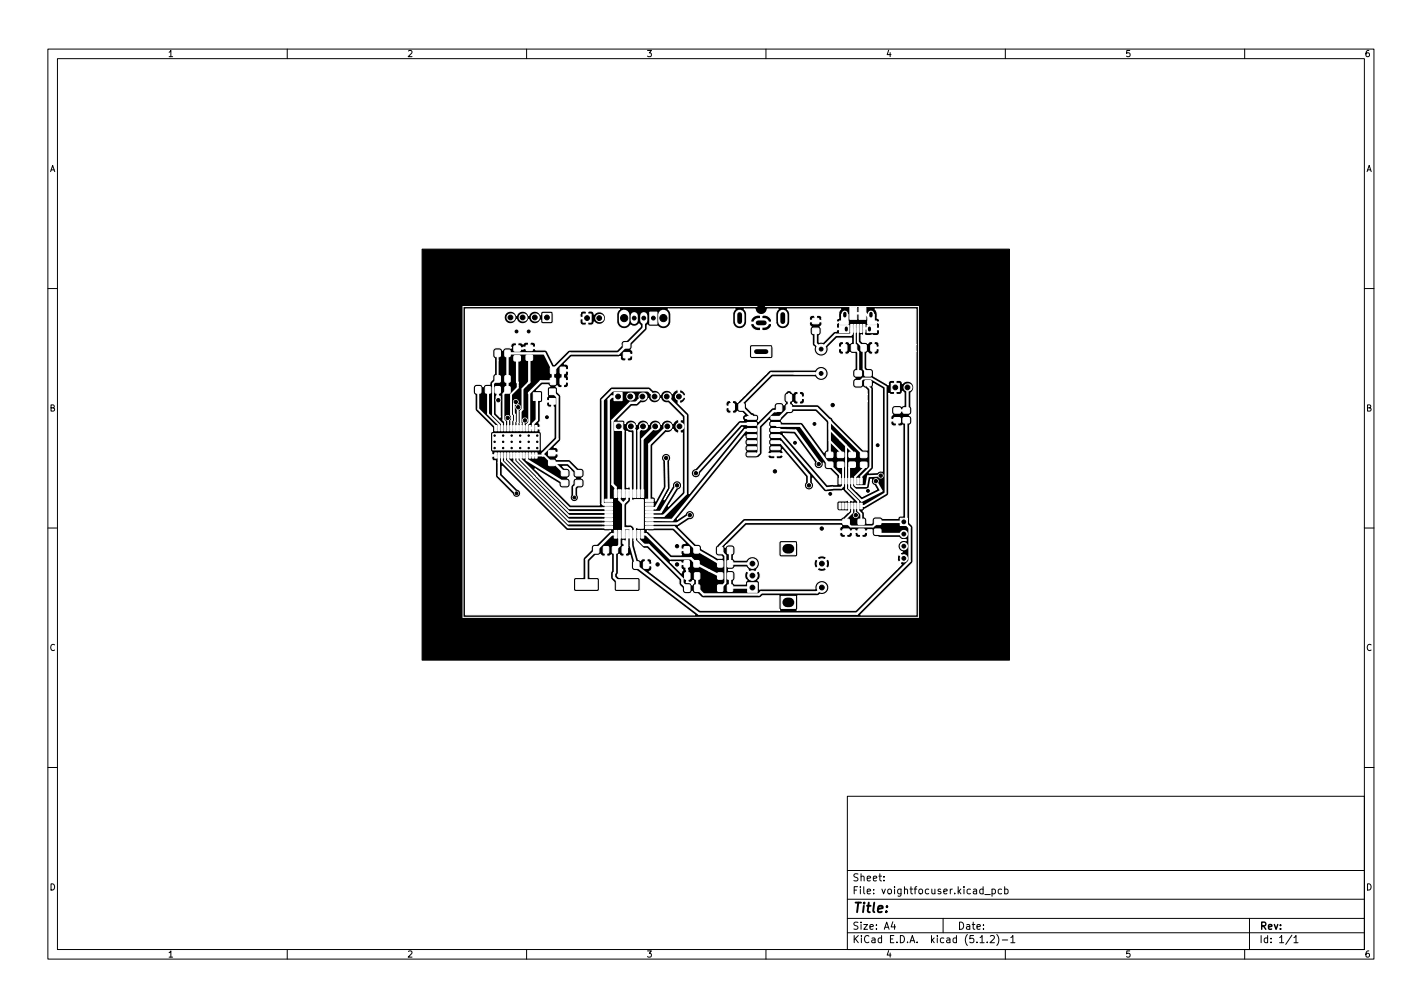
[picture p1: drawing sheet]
<svg xmlns="http://www.w3.org/2000/svg" width="297mm" height="210mm" viewBox="0 0 297 210" stroke-linecap="round" stroke-linejoin="round" font-family="sans-serif">
<defs><g id="words">
<text font-size="2.8" x="178" y="190.6">Title:</text>
<g font-size="2.1">
<text x="178" y="184">Sheet:</text>
<text x="178" y="186.7">File: voightfocuser.kicad_pcb</text>
<text x="178" y="196.9">KiCad E.D.A. kicad (5.1.2)-1</text>
<text x="178" y="194.1">Size: A4</text>
<text x="200" y="194.1">Date:</text>
<text x="263" y="194.1">Rev:</text>
<text x="263" y="196.9">Id: 1/1</text>
</g>
<g font-size="1.8">
<text x="35" y="11.9">1</text>
<text x="85" y="11.9">2</text>
<text x="135" y="11.9">3</text>
<text x="185" y="11.9">4</text>
<text x="235" y="11.9">5</text>
<text x="285" y="11.9">6</text>
<text x="10.3" y="35.9">A</text>
<text x="285.3" y="35.9">A</text>
<text x="10.3" y="85.9">B</text>
<text x="285.3" y="85.9">B</text>
<text x="10.3" y="135.9">C</text>
<text x="285.3" y="135.9">C</text>
<text x="10.3" y="185.9">D</text>
<text x="285.3" y="185.9">D</text>
<text x="35" y="199.9">1</text>
<text x="85" y="199.9">2</text>
<text x="135" y="199.9">3</text>
<text x="185" y="199.9">4</text>
<text x="235" y="199.9">5</text>
<text x="285" y="199.9">6</text>
</g>
</g></defs>
<g fill="none" stroke="#000" stroke-width=".21">
<path d="M10 10.2h277v190.1h-277zM12 12.2h273v186.1h-273zM60 10.2v2M110 10.2v2M160 10.2v2M210 10.2v2M260 10.2v2M10 60.2h2M285 60.2h2M10 110.2h2M285 110.2h2M10 160.2h2"/>
<path d="M177 166.3h108v32h-108zM285 160.2h2M60 198.3v2M110 198.3v2M160 198.3v2M177 194.8h108M177 191.8h108M177 187.8h108M177 181.8h108M184.6 183.8v.1M184.6 183v.1M186.5 192.5l-.4 1h1"/>
<path d="M186.9 193v1M197 191.8v3M204.7 195.8l.4-.5v1.5M204.7 196.8h.9M205.7 186.8h1.2M206.2 196.7v.1M206.9 195.5l.5-.2 .3 .5-.9 1h.9M207.2 185.7l.4-.1 .3 .3-.1 .7h-.6M207.2 185.6v1.5M208.2 195.1a1.72 1.72 0 0 1 0 2.3M209.2 185.7l-.4-.1-.3 .3 .1 .7h.6M209.4 196.3h1.1"/>
<path d="M209.9 185.7l.4-.1 .3 .3-.2 .7h-.5M209.9 185.1v1.5M210 198.3v2M211.1 195.8l.5-.5v1.5M211.1 196.8h.9M260 198.3v2M261 191.8v6.5M269.9 195.3l-1.3 1.9M270.3 195.8l.4-.5v1.5M270.3 196.8h.8"/>
</g>
<path d="M88.2 52h122.7v85.8h-122.7z" fill="#000" stroke="#000" stroke-width=".21"/>
<path d="M96.7 64h95.1v64.9h-95.1z" fill="none" stroke="#fff" stroke-width=".21"/>
<g fill="#fff" stroke="#fff" stroke-width=".21">
<path d="M120.3 121h4.5v2h-4.5z"/>
<path d="M128.8 121h4.5v2h-4.5z"/>
<path d="M188 108.2h1.5v1.5h-1.5z"/>
<path d="M134.8 109.8h1.6v.6h-1.6z"/>
<path d="M134.8 109h1.6v.6h-1.6z"/>
<path d="M134.8 108.2h1.6v.6h-1.6z"/>
<path d="M134.8 107.4h1.6v.6h-1.6z"/>
<path d="M134.8 106.6h1.6v.6h-1.6z"/>
<path d="M134.8 105.8h1.6v.6h-1.6z"/>
<path d="M134.8 105h1.6v.6h-1.6z"/>
<path d="M134.8 104.2h1.6v.6h-1.6z"/>
<path d="M133.9 102.3h.6v1.6h-.6z"/>
<path d="M133.1 102.3h.6v1.6h-.6z"/>
<path d="M132.3 102.3h.6v1.6h-.6z"/>
<path d="M131.5 102.3h.6v1.6h-.6z"/>
<path d="M130.7 102.3h.6v1.6h-.6z"/>
<path d="M129.9 102.3h.6v1.6h-.6z"/>
<path d="M129.1 102.3h.6v1.6h-.6z"/>
<path d="M128.3 102.3h.6v1.6h-.6z"/>
<path d="M126.3 104.2h1.6v.6h-1.6z"/>
<path d="M126.3 105h1.6v.6h-1.6z"/>
<path d="M126.3 105.8h1.6v.6h-1.6z"/>
<path d="M126.3 106.6h1.6v.6h-1.6z"/>
<path d="M126.3 107.4h1.6v.6h-1.6z"/>
<path d="M126.3 108.2h1.6v.6h-1.6z"/>
<path d="M126.3 109h1.6v.6h-1.6z"/>
<path d="M126.3 109.8h1.6v.6h-1.6z"/>
<path d="M128.3 110.8h.6v1.6h-.6z"/>
<path d="M129.1 110.8h.6v1.6h-.6z"/>
<path d="M129.9 110.8h.6v1.6h-.6z"/>
<path d="M130.7 110.8h.6v1.6h-.6z"/>
<path d="M131.5 110.8h.6v1.6h-.6z"/>
<path d="M132.3 110.8h.6v1.6h-.6z"/>
<path d="M133.1 110.8h.6v1.6h-.6z"/>
<path d="M133.9 110.8h.6v1.6h-.6z"/>
<path d="M156.1 87l1.8-.1 .1 .5-.1 .1h-1.7z"/>
<path d="M156.1 88.3l1.8-.1 .1 .5-.1 .1h-1.7z"/>
<path d="M156.1 89.5h1.8l.1 .5-.1 .1h-1.7z"/>
<path d="M156.1 90.8h1.8l.1 .4-.1 .2h-1.7z"/>
<path d="M156.1 92.1l1.8-.1 .1 .5-.1 .1h-1.7z"/>
<path d="M156.1 93.3h1.8l.1 .5-.1 .1h-1.7z"/>
<path d="M156.1 94.6h1.8l.1 .4-.1 .2h-1.7z"/>
<path d="M161.1 94.6h1.8l.1 .4-.2 .2h-1.7z"/>
<path d="M161.1 93.3h1.8l.1 .5-.2 .1h-1.7z"/>
<path d="M161.1 92.1l1.8-.1 .1 .5-.2 .1h-1.7z"/>
<path d="M161.1 90.8h1.8l.1 .4-.2 .2h-1.7z"/>
<path d="M161.1 89.5h1.8l.1 .5-.2 .1h-1.7z"/>
<path d="M161.1 88.3l1.8-.1 .1 .5-.2 .1h-1.7z"/>
<path d="M161.1 87l1.8-.1 .1 .5-.2 .1h-1.7z"/>
<path d="M175.3 105.1h.4v1.2h-.4z"/>
<path d="M175.9 105.1h.4v1.2h-.4z"/>
<path d="M176.5 105.1h.4v1.2h-.4z"/>
<path d="M177.2 105.1h.4v1.2h-.4z"/>
<path d="M177.8 105.1h.4v1.2h-.4z"/>
<path d="M178.4 105.1h.4v1.2h-.4z"/>
<path d="M179.1 105.1h.4v1.2h-.4z"/>
<path d="M179.7 105.1h.4v1.2h-.4z"/>
<path d="M179.7 99.9h.4v1.2h-.4z"/>
<path d="M179.1 99.9h.4v1.2h-.4z"/>
<path d="M178.4 99.9h.4v1.2h-.4z"/>
<path d="M177.8 99.9h.4v1.2h-.4z"/>
<path d="M177.2 99.9h.4v1.2h-.4z"/>
<path d="M176.5 99.9h.4v1.2h-.4z"/>
<path d="M175.9 99.9h.4v1.2h-.4z"/>
<path d="M175.3 99.9h.4v1.2h-.4z"/>
<circle cx="188.8" cy="116.6" r=".75"/>
<circle cx="188.8" cy="114" r=".75"/>
<circle cx="188.8" cy="111.5" r=".75"/>
</g>
<g fill="#fff">
<circle cx="141.9" cy="89" r=".85"/>
<circle cx="139.4" cy="89" r=".85"/>
<circle cx="136.9" cy="89" r=".85"/>
<circle cx="134.3" cy="89" r=".85"/>
<circle cx="131.8" cy="89" r=".85"/>
</g>
<g fill="#fff" stroke="#fff" stroke-width=".21">
<path d="M128.4 88.2h1.7v1.7h-1.7z"/>
<path d="M156.2 121.7h2v2h-2z"/>
<path d="M163.2 124.5h3v2.5h-3z"/>
<path d="M163.2 113.3h3v2.5h-3z"/>
<circle cx="157.2" cy="120.2" r="1"/>
<circle cx="157.2" cy="117.7" r="1"/>
<circle cx="171.7" cy="122.7" r="1"/>
<circle cx="171.7" cy="117.7" r="1"/>
</g>
<circle cx="125.2" cy="66.4" r=".85" fill="#fff"/>
<g fill="#fff" stroke="#fff" stroke-width=".21">
<path d="M121.8 65.6h1.7v1.7h-1.7z"/>
<path d="M135.7 65.2h1.5v2.5h-1.5z"/>
<path d="M179.4 64.2h1.5v2.5h-1.5z"/>
<path d="M177.5 64.2h1.5v2.5h-1.5z"/>
<path d="M180.3 67.7h.4v1.7h-.4z"/>
<path d="M179.7 67.7h.4v1.7h-.4z"/>
<path d="M179 67.7h.4v1.7h-.4z"/>
<path d="M178.4 67.7h.4v1.7h-.4z"/>
<path d="M177.7 67.7h.4v1.7h-.4z"/>
<path d="M181.1 67.9h2v1.5h-2z"/>
<path d="M175.4 67.9h2v1.5h-2z"/>
<path d="M181.3 67h1.8v.7h-1.8z"/>
<path d="M175.3 67h1.9v.7h-1.9z"/>
<path d="M175.8 65.6h1.3v2h-1.3z"/>
<path d="M181.3 65.6h1.3v2h-1.3z"/>
<path d="M157 72.4h4v2h-4z"/>
<path d="M177.9 72h1v1.3l-1-.1z"/>
<path d="M175.8 72h1.1l-.1 1.3-1-.1z"/>
<path d="M179.9 72h1v1.3l-1-.1z"/>
<path d="M181.9 72h1.1l-.1 1.3-1-.1z"/>
<path d="M186.8 87.2h1.2v1l-1.2 .1z"/>
<path d="M186.8 85.2h1.2v1h-1.2z"/>
<path d="M169.8 68.6h1.2v1h-1.2z"/>
<path d="M169.8 66.5h1.2v1l-1.2 .1z"/>
<path d="M130.3 73.7l1.2-.1v1l-1.2 .1z"/>
<path d="M130.3 71.6h1.2v1h-1.2z"/>
<path d="M176.1 110.5h1.2l.1 1h-1.3z"/>
<path d="M176.1 108.5l1.2-.1 .1 1-1.3 .1z"/>
<path d="M179.3 108.5l1.2-.1 .1 1-1.3 .1z"/>
<path d="M179.3 110.5h1.2l.1 1h-1.3z"/>
<path d="M117.1 76.7h1v1.3l-1-.1z"/>
<path d="M115 76.7h1v1.3l-1-.1z"/>
<path d="M103.5 80.8h1l-.1 1.2h-1z"/>
<path d="M105.5 80.8h1v1.2h-1z"/>
<path d="M166.3 82.4h1.1l-.1 1.3h-1z"/>
<path d="M164.3 82.4h1v1.3h-1z"/>
<path d="M99.4 80.8h1v1.2h-1z"/>
<path d="M101.4 80.8h1.1l-.1 1.2h-1z"/>
<path d="M105.5 73.2h1v1.2h-1z"/>
<path d="M103.5 73.2h1l-.1 1.2h-1z"/>
<path d="M115 79h1v1.3l-1-.1z"/>
<path d="M117 79h1.1l-.1 1.3-1-.1z"/>
<path d="M154.4 84.3h1v1.3h-1z"/>
<path d="M152.3 84.3h1.1l-.1 1.3h-1z"/>
<path d="M114.6 96.2l1.3-.1v1l-1.2 .1z"/>
<path d="M114.6 94.1h1.3v1h-1.2z"/>
<path d="M134.5 117.4h1v1.2h-1.1z"/>
<path d="M132.4 117.4h1v1.2h-1z"/>
<path d="M130 114.2h1v1.2h-1z"/>
<path d="M128 114.2h1l-.1 1.2h-1z"/>
<path d="M124 114.2h1.1l-.1 1.2h-1z"/>
<path d="M126.1 114.2h1v1.2h-1z"/>
<path d="M145.1 119.6l1 .1v1.2h-1z"/>
<path d="M143.1 119.6l1 .1v1.2h-1.1z"/>
<path d="M142.9 117.1h1.1l-.1 1.3-1-.1z"/>
<path d="M145 117.1h1v1.3l-1-.1z"/>
<path d="M145 114.2h1v1.2h-1z"/>
<path d="M142.9 114.2h1.1l-.1 1.2h-1z"/>
<path d="M128.3 81.9h1.7v1.7h-1.7z"/>
<circle cx="171.5" cy="72.9" r="1"/>
<circle cx="171.5" cy="78" r="1"/>
</g>
<path d="M130.4 65.8v1.3M138.6 65.8v1.3" fill="none" stroke="#fff" stroke-width="2.2"/>
<path d="M132.5 65.9v1M134.5 65.9v1" fill="none" stroke="#fff" stroke-width="1.5"/>
<path d="M176.5 65.5v.4M181.9 65.5v.4" fill="none" stroke="#fff" stroke-width="1.3"/>
<path d="M176.8 68.5v.4M181.6 68.5v.4" fill="none" stroke="#fff" stroke-width="1.1"/>
<path d="M154.5 65.7v1.5M158.4 67.4h1.3M163.5 65.7v1.5" fill="none" stroke="#fff" stroke-width="2"/>
<g fill="#fff">
<circle cx="131.6" cy="82.8" r=".85"/>
<circle cx="134.2" cy="82.8" r=".85"/>
<circle cx="136.7" cy="82.8" r=".85"/>
<circle cx="139.3" cy="82.8" r=".85"/>
<circle cx="141.8" cy="82.8" r=".85"/>
</g>
<path d="M113.4 65.4h1.7v1.7h-1.7z" fill="#fff" stroke="#fff" stroke-width=".21"/>
<g fill="#fff">
<circle cx="111.7" cy="66.3" r=".85"/>
<circle cx="109.2" cy="66.3" r=".85"/>
<circle cx="106.6" cy="66.3" r=".85"/>
</g>
<g fill="#fff" stroke="#fff" stroke-width=".21">
<path d="M178.6 77.5l1.3-.1v1l-1.2 .1z"/>
<path d="M178.6 79.5h1.3v1h-1.2z"/>
<path d="M180.7 77.5l1.2-.1v1l-1.2 .1z"/>
<path d="M180.7 79.5h1.2v1h-1.2z"/>
<path d="M188.7 85.2h1.2v1h-1.2z"/>
<path d="M188.7 87.2h1.2v1l-1.2 .1z"/>
<path d="M162.2 84.6h1.1l-.1 1.3-1-.1z"/>
<path d="M164.3 84.6h1v1.3l-1-.1z"/>
<path d="M103.5 78.5h1l-.1 1.3-1-.1z"/>
<path d="M105.5 78.5h1v1.3l-1-.1z"/>
<path d="M107.4 74.3h1.2l.1 1h-1.3z"/>
<path d="M107.4 72.3l1.2-.1 .1 1-1.3 .1z"/>
<path d="M109.9 72.1h1.3v1l-1.2 .1z"/>
<path d="M109.9 74.2h1.3v1h-1.2z"/>
<path d="M172.7 96.5h1.2v1h-1.2z"/>
<path d="M172.7 94.5h1.2v1h-1.2z"/>
<path d="M177.4 94.5h1.2v1h-1.2z"/>
<path d="M177.4 96.5h1.2v1h-1.2z"/>
<path d="M175 94.5h1.2v1h-1.2z"/>
<path d="M175 96.5h1.2v1h-1.2z"/>
<path d="M179.8 94.5h1.2l.1 1h-1.3z"/>
<path d="M179.8 96.5h1.2l.1 1-1.3 .1z"/>
<path d="M117.3 100.3h1.2l.1 1-1.3 .1z"/>
<path d="M117.3 98.3h1.2l.1 1h-1.3z"/>
<path d="M120.2 100.3h1.3v1l-1.3 .1z"/>
<path d="M120.2 98.3h1.3v1h-1.3z"/>
<path d="M149.9 122.2h1.1l-.1 1.2h-1z"/>
<path d="M152 122.2h1v1.2h-1z"/>
<path d="M152 119.6l1 .1v1.2h-1z"/>
<path d="M149.9 119.6l1.1 .1-.1 1.2h-1z"/>
<path d="M143.1 122.2h1v1.2h-1.1z"/>
<path d="M145.1 122.2h1v1.2h-1z"/>
<path d="M152 117.1h1v1.3l-1-.1z"/>
<path d="M149.9 117.1h1.1l-.1 1.3-1-.1z"/>
<path d="M152 114.3h1v1.3l-1-.1z"/>
<path d="M149.9 114.3h1.1l-.1 1.3-1-.1z"/>
<path d="M182.7 108.5l1.2-.1 .1 1-1.3 .1z"/>
<path d="M182.7 110.5h1.2l.1 1h-1.3z"/>
<path d="M114.8 81.2h1.2v1.2h-1.2z"/>
<path d="M114.8 83.2h1.2v1.2h-1.2z"/>
<path d="M111.4 82h1.5v1.6h-1.5z"/>
<path d="M103.3 88.9h.4v1.1h-.4z"/>
<path d="M104 88.9h.4v1.1h-.4z"/>
<path d="M104.6 88.9h.4v1.1h-.4z"/>
<path d="M105.3 88.9h.4v1.1h-.4z"/>
<path d="M105.9 88.9h.4v1.1h-.4z"/>
<path d="M106.6 88.9h.4v1.1h-.4z"/>
<path d="M107.2 88.9h.4v1.1h-.4z"/>
<path d="M107.9 88.9h.4v1.1h-.4z"/>
<path d="M108.5 88.9h.4v1.1h-.4z"/>
<path d="M109.2 88.9h.4v1.1h-.4z"/>
<path d="M109.8 88.9h.4v1.1h-.4z"/>
<path d="M110.5 88.9h.4v1.1h-.4z"/>
<path d="M111.1 88.9h.4v1.1h-.4z"/>
<path d="M111.8 88.9h.4v1.1h-.4z"/>
<path d="M111.8 94.6h.4v1.1h-.4z"/>
<path d="M111.1 94.6h.4v1.1h-.4z"/>
<path d="M110.5 94.6h.4v1.1h-.4z"/>
<path d="M109.8 94.6h.4v1.1h-.4z"/>
<path d="M109.2 94.6h.4v1.1h-.4z"/>
<path d="M108.5 94.6h.4v1.1h-.4z"/>
<path d="M107.9 94.6h.4v1.1h-.4z"/>
<path d="M107.2 94.6h.4v1.1h-.4z"/>
<path d="M106.6 94.6h.4v1.1h-.4z"/>
<path d="M105.9 94.6h.4v1.1h-.4z"/>
<path d="M105.3 94.6h.4v1.1h-.4z"/>
<path d="M104.6 94.6h.4v1.1h-.4z"/>
<path d="M104 94.6h.4v1.1h-.4z"/>
<path d="M103.3 94.6h.4v1.1h-.4z"/>
<path d="M102.9 90.6h9.7v3.4h-9.7z"/>
<path d="M186.2 80h1.7v1.7h-1.7z"/>
<circle cx="103.3" cy="91" r=".3"/>
<circle cx="103.3" cy="92.3" r=".3"/>
<circle cx="103.3" cy="93.6" r=".3"/>
<circle cx="105.1" cy="93.6" r=".3"/>
<circle cx="105.1" cy="92.3" r=".3"/>
<circle cx="105.1" cy="91" r=".3"/>
<circle cx="106.9" cy="93.6" r=".3"/>
<circle cx="106.9" cy="92.3" r=".3"/>
<circle cx="106.9" cy="91" r=".3"/>
<circle cx="108.7" cy="93.6" r=".3"/>
<circle cx="108.7" cy="92.3" r=".3"/>
<circle cx="108.7" cy="91" r=".3"/>
<circle cx="110.4" cy="93.6" r=".3"/>
<circle cx="110.4" cy="92.3" r=".3"/>
<circle cx="110.4" cy="91" r=".3"/>
<circle cx="112.2" cy="93.6" r=".3"/>
<circle cx="112.2" cy="92.3" r=".3"/>
<circle cx="112.2" cy="91" r=".3"/>
</g>
<circle cx="189.6" cy="80.9" r=".85" fill="#fff"/>
<g fill="#fff" stroke="#fff" stroke-width=".21">
<circle cx="161.9" cy="98.4" r=".5"/>
<circle cx="104.1" cy="83.6" r=".5"/>
<circle cx="141.4" cy="117.9" r=".5"/>
<circle cx="141.4" cy="114" r=".5"/>
<circle cx="137.4" cy="117.9" r=".5"/>
<circle cx="173.9" cy="84.6" r=".5"/>
<circle cx="171.7" cy="110.4" r=".5"/>
<circle cx="110.4" cy="69.2" r=".4"/>
<circle cx="107.9" cy="69.2" r=".4"/>
<circle cx="173.4" cy="103.1" r=".4"/>
<circle cx="181.3" cy="102.5" r=".4"/>
<circle cx="170.1" cy="88.5" r=".4"/>
<circle cx="166.1" cy="92.5" r=".4"/>
<circle cx="183.3" cy="93" r=".4"/>
<circle cx="114.2" cy="87.1" r=".4"/>
<circle cx="178.8" cy="107.6" r=".5"/>
<circle cx="109.7" cy="87.8" r=".5"/>
<circle cx="108.2" cy="85" r=".5"/>
<circle cx="107.7" cy="83.9" r=".5"/>
<circle cx="106.1" cy="87.3" r=".5"/>
<circle cx="171" cy="96.9" r=".5"/>
<circle cx="183" cy="100.5" r=".5"/>
<circle cx="169" cy="101.3" r=".5"/>
<circle cx="184" cy="99.3" r=".5"/>
<circle cx="139.1" cy="95.6" r=".5"/>
<circle cx="145.4" cy="98.8" r=".5"/>
<circle cx="144.1" cy="107.6" r=".5"/>
<circle cx="141.4" cy="101.3" r=".5"/>
<circle cx="107.9" cy="103" r=".4"/>
<circle cx="120" cy="103.9" r=".4"/>
</g>
<g fill="none" stroke="#fff" stroke-width=".5">
<path d="M108 74.8v5l.2 .1M110.6 74.7v5.1l-.2 .1M115.5 77.4v2.2h-2.5l-2.5 2.5M115.5 77.3l-1.8-3.5h-7.7v7.6M134.5 66.4v2.1l-5.3 5.3h-10.2l-3.5 3.6M171.5 78h-10.4l-6.2 6.2v.8l2.3 2.2M177.9 68.6v1.1l-.2 .2h-3.2l-3 3-1.1-1.2v-2.6M180.2 65.4h.6l1.2 1.2M180.5 68.6h1l.1 .1M104.2 95.1v4.2l3.7 3.7M110 95.1v.9l7.9 4.9M112.1 82.8v4.9l-.8 .8v.9h-.6"/>
<path d="M115.3 96.7h3.4l2.2 2.1M115.4 81.8l1 1v8.9l-3 3v.4M115.8 96.7l2.1 2.1M129.1 82.8h-1.3l-.7 .6v21.1M129.2 89l1 1v13.1M131.8 89l.8 .8v13.3M134.2 82.8l-1.3 1.3h-1.3l-3.7 3.7v13.3l.7 .7v1.3M134.3 89l-.9 .9v13.2M136.7 82.8l-1.3-1.3h-7.5l-2 2v21.6l.2 .2h1M136.9 89l-2.7 2.7v11.4M139.1 95.6l.2 6.2-2.4 4.3h-1.3M139.3 82.8l3.9 4v16.3l-4.6 4.6h-3"/>
<path d="M139.4 89l-3.8 3.8v11.7M157 86.8v.4h-1.2M157 89.8h-1.3l-15.3 18.8-4.8-.1M157 88.5h-2.3l-9.3 10.3M162 88.5l.4 .4h4.8l5.5 7.5 .6 .6M162 89.8l4.2 .1 4.8 6.6v.4M162 91.1h1.1l9.4 10.9 1.4-.2M162 92.3h1.1l5.9 7v2M162.7 85.2l-.6 .6h-.5l-3.1 3.1v5.6l-.4 .4h-1.1M164.8 85.2l-2 2h-.8M164.8 82.3v2.9M164.8 85.2h5.8l2.8 2.8"/>
<path d="M173.3 87.7v7.3M189.3 87.8v20.7l-.5 .5M189.6 80.9v4.5l-.3 .3h-1.9M120.9 100.9l-.9 .8v2.2M128.6 111.6h-.8l-5.3 5.2v5.2M129.4 103.1v1.3l.8 .8M129.4 111.6v2.3l-.9 .9v4.7l-.2 .2v.8l1.5 1.5h1.2M130.2 110.5l.2-.2h1.2l.2 .2v3.4l1.1 4.1M130.2 105.2v6.4M131 111.6v2.7l-.5 .5M131 103.1v1.3l-.8 .8M132.6 111.6v1.3l2.4 2.3v2.8"/>
<path d="M133.4 111.6v1.1l1.1 1.1h1l7 7.1v.9l1.1 1M134.2 111.6h.8l5 5h4.3l1.2 1.1 4.9 2.6M135.6 110.1h5.2l4.7 4.7 4.9 2.9M141.4 101.3l-3.4 5.6h-2.4M144.1 107.6l-2.6 1.7h-5.9M152.5 114.9v2.8h4.7M176.7 109h-21.1l-5.2 5.1v.8M183 100.5l1.1 2-4.1 2M183.3 109h5.5M183.3 111l.5 .5h5M188.8 109l1.2 1.2v7l-11 10.9h-33l-13.3-10.1M145.6 120.3v2.5l1.3 1.3h11.6l.5-.4h11.7l1-1"/>
<path d="M152.5 120.3v2.5l.1-.1h4.6"/>
</g>
<g fill="none" stroke="#fff" stroke-width=".4">
<path d="M104 73.8v5.3l-1 1v6.5l1.8 1.9v.9M108.2 79.9v1.1l-1.5 1.4v4.2l.3 .2-.2 2.6M110.4 79.9l-1.3 1.3v4.3l-.3 .4-.1 3.5M178.6 68.6v3.9l-.2 .1 .9 .9v4.5M179.2 68.6v2.8l1.2 1.2v4.5l.9 .9M99.9 81.4v4l3.6 3.7v.3M101.9 81.4v5l2.3 2.3v.7M104.8 95.1v1.2l13.8 13.8h8.5M105.5 95.1v1l13.2 13.2h8.4M106 81.4l-.8 .9v5.4l.3 .3v1.4M106.1 87.3v2.1M106.1 95.1v.8l12.6 12.6h8.4"/>
<path d="M107.4 95.1v1.2l11.4 11.4h8.3M107.7 83.9l-.4 .4v2.1l.3 .2-.2 2.8M108.1 95.1v1l10.8 10.8h8.2M108.2 85l-.1 4.4M108.7 95.1v.8l10.2 10.2h8.2M109.7 87.8l-.3 .2v1.4M110.5 82.1l.1 6.1-.6 .5v.7M110.7 95.1h3l1.6 1.6h.6M111 99.8v.1M112.2 99.3v.1M173.3 89.6l4.7 4.7v.7M173.3 88l7.1 7"/>
<path d="M173.3 87.7v4.3l2.3 2.3v.7M173.3 97l2.2 2.2v1.3M175.6 97l.5 .5v4l-.4 .3h-1.8M176.7 93v9.1l2.6 2.6v2l.6 .6v1.7M178 97l-.6 .7v4.2l2.6 2.6M179.3 80l.9-1h1.8l3 1.8v22.2l-4.5 2.7h-.6M180.4 97v.8l-1.8 1.8v1.7l.3 .2h2l.4-2.1 2.7-.1M181.3 80v.7l.5 .5v16.4l-1.9 1.9v1M150.4 114.9l1.1 1.1v5.7l-1.1 1.1M173.4 103.4v1.7l1.7 1.7h2.1l.2-.1v-1M178 100.5v1l.9 1h2.4M178 105.7v1.3l-1.3 1.3v.7l1 .9h4.7l.9-.9"/>
</g>
<path d="M178.6 105.7v1.7l.2 .2" fill="none" stroke="#fff" stroke-width=".3"/>
<g fill="#fff" stroke="#fff" stroke-width=".25">
<path d="M182.8 64.5h8.5v7.4h-7.6l-.1-.1a.65 .65 0 0 0-1-.3v1h.9l.2-.1v-.5h7.6v1.4h-7.6v-.4l-.2-.1h-.9v1l.1 .2a.71 .71 0 0 0 1-.7h7.6v55.1h-11.5l10.7-10.7 .2-.4v-7.1l-.1-.4-.6-.6v-20.4l.4-.4 .1-1-.1-.4-.5-.3 .5-.3 .1-.4v-.8l-.2-.3v-2.9a1.33 1.33 0 0 0 .2-2 1.33 1.33 0 0 0-2 .1 .64 .64 0 0 0-.6-.7h-.6l-.2 .2v2.6l.2 .2h.7a.64 .64 0 0 0 .5-.7l.3 .3v2.6l-.4 .2-.5-.2-1.4 .2-.3 .6v.8l.3 .4a.65 .65 0 0 0-.3 1h1.3v.3h-1.3l-.1 .1a.74 .74 0 0 0 .3 .9 .74 .74 0 0 0 .9-.1v-.9h.2v.9l.2 .2h.5l.4-.2v18.9l-.7 .1-.3 .4h-3.2l-.5-.3h-1.2l-.5 .5-.1 .9h-1l-.1-.9-.4-.5v-.7l-.3-.5 .3-.4 4.8-2.7 .3-.5v-21l.5 .3h.5l.2-.2v-2.6l-.2-.2h-.5a.71 .71 0 0 0-.7 1l-3.1-1.9 .1-.9a.73 .73 0 0 0-.7-.7h-.6l-.1-.1v-3.1l.2-.1a.65 .65 0 0 0 1 .2v-2.3l-.1-.2a.72 .72 0 0 0-.9 .4l-.4-.2h-.7l-.3-.3v-1.3l.4 .1 .2-.4 .2 .4 1.1 .1 .4-.2 .2 .2h.7a.64 .64 0 0 0 .6-.7v-.4l-.1-.2h-1.6v-.2h1.6l.1-.2v-.7l-.4-.5 .4-.1a.63 .63 0 0 0-.5-.7v-1.3z"/>
<path d="M97.3 64.5h32.1l-.5 .7-.1 1.2h-2.3a1.33 1.33 0 0 0-.9-1.2 1.33 1.33 0 0 0-1.5 .4 .64 .64 0 0 0-.6-.7h-.6l-.1 .2-1.1-.2-.4 .2-.1 .3h-5.6l-.2-.3-.2-.1h-1.8l-.4 .2-.1 .5-.1-.2a1.33 1.33 0 0 0-1.3-.5 1.33 1.33 0 0 0-1.1 .9 1.33 1.33 0 0 0-1.2-.9 1.33 1.33 0 0 0-1.3 .9 1.33 1.33 0 0 0-2-.7 1.33 1.33 0 0 0 0 2.2 1.33 1.33 0 0 0 2-.7 1.33 1.33 0 0 0 1.3 .9 1.33 1.33 0 0 0 1.2-.9 1.33 1.33 0 0 0 1.2 .9 1.33 1.33 0 0 0 1.3-.8l.1 .5 .2 .3h2l.4-.4v-1.8h5.6l-.1 .7 .2 .2h1.2v-1.2h.3v1.4h-1.5l-.2 .2 .1 .7 .3 .5h.8l.2-.2v-1.2h.3v1.2l.1 .2h.6a.64 .64 0 0 0 .6-.7 1.33 1.33 0 0 0 1.5 .5 1.33 1.33 0 0 0 .9-1.3h2.3v.7a1.58 1.58 0 0 0 1.2 1.5 1.58 1.58 0 0 0 1.7-.7 1.22 1.22 0 0 0 1.8-.3l.3 .3v.3l-2.9 2.9h-.6a.8 .8 0 0 0-.6 1h-17.8l-.1-.4-.3-.2-.6-.1-.5 .2a.74 .74 0 0 0-1.1 .2l-.4-.2h-.6l-.1 .1v.9l2.2-.1v-.9h.3v.9h1l.2-.4h17.8v.2l-.8 .8h-10l-.4 .2-2.8 2.8-1.3-2.7-.3-.3h-2.2l-.2-.3-3.8 .1v-1.2l-.2-.1h-.5a.65 .65 0 0 0-.4 1h-1.3l-.3 .2-.2 .3-.2-.3-.4-.2h-.9l-.4 .2-.2 .4v1l.4 .7v3.1l-.3 .4-.1 .8-.5 .5-.1 .5-1 .1-.4 .5-.4-.5-1.1-.1-.3 .2-.2 .4v1.2l.3 .5 .1 3.2 3.6 3.6v.8l-.3 .1-.2 .4 .1 3.4 .2 .4v.4l.2 .2h.6v.2h-.6a.56 .56 0 0 0-.1 .7 .56 .56 0 0 0 .6 .3l.1 3.4 3.6 3.6a.88 .88 0 0 0 1.5 .4 .88 .88 0 0 0-.5-1.5l-3.2-3.1v-1.6l13.4 13.3 .3 .1 9 .1-2.9 2.7h-.6l-.4 .2-.2 .4v.6l-1.6 1.6-.1 .4v3.8h-1.6l-.3 .2-.1 2.2 .2 .4 4.8 .1 .4-.2v-2.5l-.4-.2h-1.6v-3.5l1.2-1.1h.6l.4-.3a.65 .65 0 0 0 1.1 .3l-.1-1.3h.3v1.3l.2 .1h.4l.4-.2v3.3l-.2 .4v.9l.1 .4 .7 .7v1.4l.1 .4 .4 .1 4.7-.1 .2-.4v-2l-.2-.4h-4.2l-.3-.4 .2-.7v-3.6l.1-.2a.65 .65 0 0 0 1.1 .3v-2.4l-.3-.1v-.7l.3 .1a.38 .38 0 0 0 .4 0 .38 .38 0 0 0 .1-.4l.1-1.1 .1 2.1-.5 .1v2.4l.5 .1 .5-.2 .3 1.3v1.2a.83 .83 0 0 0 1.1 .8l12.1 9.2h-47.8z"/>
<path d="M155.9 109.7h19.8l.1 .1a.65 .65 0 0 0-.2 1.1h2.3l.2-.3h.5l.1 .3h2.4l.1-.3h1v1h-1l-.1-.5h-2.4l-.1 .5h-.5l-.2-.5h-2.3a.7 .7 0 0 0 0 1 .7 .7 0 0 0 1 0v-1h.3v1l.1 .1h.7l.3-.3 .1-.3h.5a.64 .64 0 0 0 .6 .6h.4l.2-.1v-1h.2v1l.2 .1 .8-.1 .2-.5h1l.4 .4 1.1 .2h4.1l.6 .5 .9-.1v.3a1.21 1.21 0 0 0-1.5 .4h-21.1l-.1-.2-.3-.2h-3.2l-.4 .3v2.7l.2 .3 .3 .1 3.2-.1 .3-.4v-2.5h21.1a1.22 1.22 0 0 0 .7 1.9l-.4 .2-.1 .2 1 1h-.4l-.8-.8-.2 .1-.2 .6h-14.8l-.1-.2-.8-.3-.9 .3-.1 .2 1 1 .9-1h14.8a.72 .72 0 0 0 .4 .9l.8-.8h.4l-1 .9 .1 .2h-14.8a.94 .94 0 0 0-.5-1l-.9 1h-.4l-1-1-.2 .1-.3 .8 .3 .9 .2 .1 1-.9h.4l.9 .9a.81 .81 0 0 0 .5-.9h14.8l.2 .2-1 .9h-14.7l-.9-.9-1 .9a1.15 1.15 0 0 0 1.9 0h14.7l-8.6 8.6h-12.2l.2-.4-.1-2.6h4.1l.5-.2a1.61 1.61 0 0 0 1.9-2 1.48 1.48 0 0 0-1.8-1 1.48 1.48 0 0 0-1.1 1.7l-11.5 .1-.1-1.4-.3-.5 .4-.2 .1-1-.2-.6-.3-.1-1.1 1.2-1.2-1.2-.2 .1-.2 1.1 .2 .6 .2 .1-.3 .4v.4h-2.3l-.2-.2v-.4l.3-.4v-1.4l-.4-.4h-.9v-.2l.9-.1 .4-.4h2.4l.4 .5-.1 .1 1 1 .9-1v-.2a1.48 1.48 0 0 0 0-2.3 1.48 1.48 0 0 0-2.2 .4h-2.4l-.3-.2v-.7l.3-.6-.1-1.3-.4-.3h-.8l-.4 .1-.3 .4-.1-.1z"/>
<path d="M130.9 90l1 .3-.1 13.7a.38 .38 0 0 0 .2 .4 .38 .38 0 0 0 .5-.1h1.9v6l-1.2-.1a.38 .38 0 0 0-.4 0 .38 .38 0 0 0-.2 .5v1.7l.2 .7 1.3 1.3 1.1 .1 2.7 2.8h-1.7a.65 .65 0 0 0-.4-.6 .65 .65 0 0 0-.7 .1v1.1h.9l.2-.2v-.4h1.7l3.9 3.9 .1 .9a1.88 1.88 0 0 1 .7 1.6l.5 .3h.9l.4-.2 .2-.4 .3 .5 .9 .1 .7 .7 .4 .2h11.6l.8-.5h3.4v2.6l.2 .4h-16.7l-10.6-8.1a.63 .63 0 0 0 .6-.6v-.4l-.2-.2h-1.2v-1.3a.65 .65 0 0 0-1 .3l-.5-.3-.8-3v-3a1.06 1.06 0 0 0-.9-1.2h-.7v-4.1l.8-1v-2.3a.38 .38 0 0 0-.1-.5 .38 .38 0 0 0-.5 .1h-.2z"/>
<path d="M140 117.3h2.2l.2 .3h1.2l.1 3.8a.65 .65 0 0 0 1-.2l.2 .1v.4l-.3 .5-.4-.5-.9-.2 .1-2.4-.1-.2v-1h-.9a.74 .74 0 0 0 .2 1.1l-.2 .7z"/>
<path d="M155.6 91v.3a.41 .41 0 0 1 0 .8v.5l.2 .4-.2 .2a.92 .92 0 0 0 .2 1 .81 .81 0 0 0-.2 .9 .81 .81 0 0 0 .6 .5h2.1l.8-.7 .1-.4v-5.3l1.5-1.4 .1 .1-.2 .2a.92 .92 0 0 0 .2 1 .95 .95 0 0 0 0 1.3 .95 .95 0 0 0 0 1.3 .95 .95 0 0 0 0 1.3 .92 .92 0 0 0-.2 1.1l-.2 .3 .1 .3h2.9l.2-.1-.2-.5v-.2l1.1 1.3h-.9l-.2-.2h-2.9a.51 .51 0 0 0 0 .6 .51 .51 0 0 0 .5 .2h.7l.2-.2v-.6h.2v.6l.2 .2h.9l.3-.3 .1-.3h.9l3.8 4.4v1.1a.98 .98 0 0 0 0 1.3 .98 .98 0 0 0 1.4 0 .98 .98 0 0 0 0-1.3v-.9l2.3 2.6 .3 .3 3.8-.3 2.1 2.2-.6-.2-.2 .5-.3-.5-.3 .2h-1.7l-.3 .4v1.3l.4 .4 2 .1-1.5 1.4-20.4 .1-5.7 5.7-.2 .3v1.1a.73 .73 0 0 0 .7 .7h.6l.1 .2v.2a1.57 1.57 0 0 1-1.6-.4l-2.6-1.5v-.2a.73 .73 0 0 0-.8-.8h-.5l-3.6-3.6 2.3-1.5a.98 .98 0 0 0 1.1-.8 .98 .98 0 0 0-.8-1.1 .98 .98 0 0 0-1.2 .7l-1.6 1.1z"/>
<path d="M135.2 110.9l5.3-.1 2.6 2.7a.7 .7 0 0 0-.9 .6v.4l.2 .2h1.2v.2h-1.2l-.2 .2 .1 .7h-2z"/>
<path d="M129.1 87.7l2.8-2.9h1.3l.7-.7a1.32 1.32 0 0 0 1.6-.9 1.33 1.33 0 0 0 1.2 .9 1.33 1.33 0 0 0 1.3-.9 1.42 1.42 0 0 0 1.6 .9l2.9 3v.6h-.4v2.6l.4 .1v12.4l-2.9 2.9 2.1-3.4a.98 .98 0 0 0 .7-1.2 .98 .98 0 0 0-1.2-.7 .98 .98 0 0 0-.7 1.1l-1.8 2.8 1.3-2.3-.1-5.7a.98 .98 0 0 0-.1-1.4 .98 .98 0 0 0-1.4 0 .98 .98 0 0 0 0 1.4l.1 5.4-1.6 2.9-.1-.6-.4-.2v-10.7l2.7-2.8a1.32 1.32 0 0 0 1.5-.7l.3 .5a.67 .67 0 0 0 .9 .2v-2.6a1.02 1.02 0 0 0-1.2 .7 1.33 1.33 0 0 0-1.3-.7 1.33 1.33 0 0 0-1.2 .9 1.33 1.33 0 0 0-1.2-.9 1.33 1.33 0 0 0-1.3 .9 1.33 1.33 0 0 0-1.3-.9 1.33 1.33 0 0 0-1.3 .9 1.33 1.33 0 0 0-1.1-.9 1.33 1.33 0 0 0-1.3 .8l-.1-.5-.2-.3z"/>
<path d="M119.3 74.5h9.9l.4-.1a.69 .69 0 0 0 .6 1h.4l.2-.2v-1.2h1.3a.65 .65 0 0 0-.3-1l.3-.4v-.6l3-3.1 .1-1 .5 .2h1.7a1.57 1.57 0 0 0 1.7 .5 1.57 1.57 0 0 0 1.1-1.5l-.1-1.6-.5-1h14l-.5 .9v2.1a1.48 1.48 0 0 0 1.5 1.1 1.48 1.48 0 0 0 1.4-1.4v-1.8l-.5-.9h2.2a1.28 1.28 0 0 0 1.3 1.2 1.28 1.28 0 0 0 1.3-1.2h2.3l-.5 .9-.1 1.6h-.8a1.84 1.84 0 0 0-2.3-1.2 1.74 1.74 0 0 0-2.1 1.2l.1 .3h2v-1.5h.2v1.5h2l.1-.3h.8l.2 .8h-1l-.1-.3h-4.2l-.1 .3a1.74 1.74 0 0 0 2.1 1.3v-1.6h.2v1.6l1.3-.2 .5-.4 .3-.7h1a1.48 1.48 0 0 0 1.6 .8 1.48 1.48 0 0 0 1.2-1.4v-1.8l-.5-.9h11.1l-.4 .6v1.3l-.1 .1h-3.4l-.1-.4-.3-.2-.6-.1-.4 .2a.73 .73 0 0 0-1.2 .3l-.1 .4 .2 .2h1.1v-.9h.2v.9h1.1l.1-.4h3.4l-.4 .4 .2 .3h.3l-.5 .5v.7l.2 .1 1.6 .1v.2h-1.6l-.2 .4-.7 .2-2.1 2.1h-.8v-1.4l.3-.3 .2-.4-.1-.8-.2-.4a.65 .65 0 0 0 .3-1h-2.4l-.2 .1a.72 .72 0 0 0 .5 .9l-.3 .4v.9l.5 .6v1.8l.3 .5h-8.5l-.1-.3-.3-.2h-4.1l-.3 .1-.2 .3v2.1l.2 .3h-24.5l-.1-.4h-1.1v.9a.73 .73 0 0 0 1.2-.3v-.2h24.5l.3 .2h4l.3-.1 .2-.3v-2.1h8.5a1.55 1.55 0 0 0 1.5 2 1.55 1.55 0 0 0 1.5-2l1.8-1.8h3.1v.9l-.4 .2a.65 .65 0 0 0-1-.2l-.4-.2a.74 .74 0 0 0-.9 .3 .74 .74 0 0 0 .1 .9h.9v-1h.3v1.3h-1.2l-.2 .1v.6a.65 .65 0 0 0 1.1 .3v-1h.3v1l.1 .2a.72 .72 0 0 0 .9-.4l.4 .2h.7v3.1l-.5 .5v.9l.1 .4 .4 .3-.5 .4v.9a.73 .73 0 0 0 .7 .8h1.1l.4-.3 .8 .7v.9h-13l-.1-.2a.65 .65 0 0 0-1-.3v1h.9l.2-.1v-.4h13v1.4h-13v-.5l-.2-.1h-.9v1l.1 .2a.71 .71 0 0 0 1-.6h13v10.2l-.8-.1-6.2-6.2-.3-.5-2.8-2.6-.4-.1h-4.8l-.3-.3 .2-.2a.65 .65 0 0 0 1 .2v-2.3l-.1-.2a.72 .72 0 0 0-.9 .4l-.2-.1a.86 .86 0 0 0-.8-.5 .86 .86 0 0 0-.7 .6l-.2 .4-.1 1 .4 .7-.3 .4-.5-.5-1-.1a.83 .83 0 0 0-.6 1.1l-.6 .2-2.7 2.7-.1-.1 .2-.3a.8 .8 0 0 0-.1-.8 .8 .8 0 0 0-.7-.4l-.6-.3-1.1-1.1-.1-.8 5.5-5.5h8.8a1.48 1.48 0 0 0 2.3 .4 1.48 1.48 0 0 0 0-2.3 1.48 1.48 0 0 0-2.3 .4h-9.1l-.4 .2-.7 .6h-41.2v-.4l-.2-.1h-.9v2h.9l.2-.2-.2-.8 .2-.5h41.2l-2.3 2.3h-38.9v-.4l-.2-.1h-.9v1l.1 .2a.71 .71 0 0 0 1-.7h38.9l-2.1 2.1h-12.4l-.4-.7a.67 .67 0 0 0-.9-.2v1.2h1.2l.1-.3h12.4l-.7 .8h-11.7l-.1-.3h-1.2v1.2l.3 .1 .6-.3 .4-.7h11.7l-.9 .8a.65 .65 0 0 0-1-.2l-.4-.2a.74 .74 0 0 0-.9 .3 .74 .74 0 0 0 .1 .9h.9v-1h.3v1.3h-1.2l-.2 .1v.6a.65 .65 0 0 0 1.1 .3v-1h.3v1l.1 .2a.72 .72 0 0 0 .9-.4l.4 .2h.6l.5 .5h-.1a.73 .73 0 0 0-.1 1.2h-.8l-.3 .2-8.9 9.8a.98 .98 0 0 0-.9 1.1 .98 .98 0 0 0 1 .9 .98 .98 0 0 0 .9-1l8.7-9.6h.2l-11.2 13.9v-16.5l-.2-.4-2.2-2.1 .1-2.6-.2-.1-.5 .1-.5 .7a1.33 1.33 0 0 0-1.3-.7 1.33 1.33 0 0 0-1.2 .9 1.56 1.56 0 0 0-1.6-1l-.6-.5-.4-.1h-7.6l-.4 .2-2.2 2.2v22.2h-6l-7.5-7.5 5.1 3.1v.2a.73 .73 0 0 0 .7 .7l1.2-.1 .4-.5v-1.1l-.5-.4 .3-.2 .2-.3v-1.1l-.3-.3-.9-.2-.4-.3h.9l1.3 1.2v.8l.5 .4-.4 .3-.1 .9-.5 .6v1.8a.88 .88 0 0 0 .8 1.4 .88 .88 0 0 0 .7-1.4v-1.4l1-.2 .3-.5v-1.1l-.5-.4 .3-.2 .2-.3-.1-1.2-.5-.3-.6-.1-1.8-1.7-2.7-.1-.1-.1a.65 .65 0 0 0 .2-1.1l-1.3 .1v-.3h1.3l.2-.2a.72 .72 0 0 0-.9-.9l1.3-1.2 .2-.5v-8.9l-.2-.4-.5-.6-.1-.8-.3-.3 .3-.2a.65 .65 0 0 0 1 .3v-3.6h1.2a.73 .73 0 0 0-.3-1.2h-.4z"/>
<path d="M178.1 101.7l.6 .5 2.5-.1 .4-.3 .3-1.7h.2a.97 .97 0 0 0 .5 1.3l.5 .8-3 1.5z"/>
<path d="M163.6 90.6h2.2l4.3 5.9a.98 .98 0 0 0 .8 1.4 .98 .98 0 0 0 1.1-1.2l.1 .2v.4a.73 .73 0 0 0 .8 .8h.5l1.4 1.4v1.7h-2z"/>
<path d="M182.5 80.1l1.8 1.1v17.2h-.6l-.5 .3h-1.6l.8-.8 .1-.3v-16.4l-.2-.4z"/>
<path d="M163.4 87.6l1.2-1.2 .8-.1 .4-.4h4.5l2.3 2.3v5.8l-.4 .4-4.6-6.1-4.2-.1a.28 .28 0 0 1-.2-.3 .28 .28 0 0 1 .2-.3z"/>
<path d="M113.3 80.4h1.2l.3 .3-.3 .1-.2 .3 .1 1.6a.75 .75 0 0 0-.1 1h1.2v.2h-1.2a.67 .67 0 0 0 0 .9 .67 .67 0 0 0 1 .1v-1h.2v1l.2 .1v6.4l-2.6 2.6v-3.5l-.3-.4v-.4l-.1-.2h-.6v-.2h.6a.63 .63 0 0 0-.2-1l.4-.5v-3.7l.3-.1 .2-.3v-1.7l-.3-.4-1-.1z"/>
<path d="M103.8 81.3h.3v1.3l.4 .1v4.4l-.8-.8v-3.6l.1-.1z"/>
<path d="M176.3 65.5h.3v.3h-.3z"/>
<path d="M181.8 65.5l.3 .1v.2h-.3z"/>
<path d="M178.1 65.3h2.2v.3h-2.2z"/>
</g>
<g fill="#000" stroke="#000" stroke-width=".21">
<circle cx="106.6" cy="66.3" r=".5"/>
<circle cx="107.9" cy="69.2" r=".3"/>
<circle cx="109.2" cy="66.3" r=".5"/>
<circle cx="110.4" cy="69.2" r=".3"/>
<circle cx="111.7" cy="66.3" r=".5"/>
<circle cx="114.2" cy="66.3" r=".5"/>
<circle cx="122.6" cy="66.4" r=".5"/>
<circle cx="125.2" cy="66.4" r=".5"/>
<circle cx="130.4" cy="66.4" r=".75"/>
<circle cx="132.5" cy="66.4" r=".4"/>
<circle cx="134.5" cy="66.4" r=".4"/>
<circle cx="136.5" cy="66.4" r=".4"/>
<circle cx="138.6" cy="66.4" r=".75"/>
<circle cx="159" cy="64.4" r=".8"/>
<circle cx="171.5" cy="72.9" r=".4"/>
<circle cx="171.5" cy="78" r=".4"/>
<circle cx="103.3" cy="91" r=".15"/>
<circle cx="103.3" cy="92.3" r=".15"/>
<circle cx="103.3" cy="93.6" r=".15"/>
<circle cx="104.1" cy="83.6" r=".35"/>
<circle cx="105.1" cy="91" r=".15"/>
<circle cx="105.1" cy="92.3" r=".15"/>
<circle cx="105.1" cy="93.6" r=".15"/>
<circle cx="106.1" cy="87.3" r=".35"/>
<circle cx="106.9" cy="91" r=".15"/>
<circle cx="106.9" cy="92.3" r=".15"/>
<circle cx="106.9" cy="93.6" r=".15"/>
<circle cx="107.7" cy="83.9" r=".35"/>
<circle cx="108.2" cy="85" r=".35"/>
<circle cx="108.7" cy="92.3" r=".15"/>
<circle cx="108.7" cy="91" r=".15"/>
<circle cx="108.7" cy="93.6" r=".15"/>
<circle cx="109.7" cy="87.8" r=".35"/>
<circle cx="110.4" cy="92.3" r=".15"/>
<circle cx="110.4" cy="91" r=".15"/>
<circle cx="110.4" cy="93.6" r=".15"/>
<circle cx="112.2" cy="92.3" r=".15"/>
<circle cx="112.2" cy="91" r=".15"/>
<circle cx="112.2" cy="93.6" r=".15"/>
<circle cx="114.2" cy="87.1" r=".3"/>
<circle cx="129.1" cy="82.8" r=".5"/>
<circle cx="129.2" cy="89" r=".5"/>
<circle cx="131.6" cy="82.8" r=".5"/>
<circle cx="131.8" cy="89" r=".5"/>
<circle cx="134.2" cy="82.8" r=".5"/>
<circle cx="134.3" cy="89" r=".5"/>
<circle cx="136.7" cy="82.8" r=".5"/>
<circle cx="136.9" cy="89" r=".5"/>
<circle cx="139.1" cy="95.6" r=".35"/>
<circle cx="139.3" cy="82.8" r=".5"/>
<circle cx="139.4" cy="89" r=".5"/>
<circle cx="141.8" cy="82.8" r=".5"/>
<circle cx="141.9" cy="89" r=".5"/>
<circle cx="145.4" cy="98.8" r=".35"/>
<circle cx="161.9" cy="98.4" r=".35"/>
<circle cx="166.1" cy="92.5" r=".3"/>
<circle cx="170.1" cy="88.5" r=".3"/>
<circle cx="171" cy="96.9" r=".35"/>
<circle cx="173.9" cy="84.6" r=".35"/>
<circle cx="183.3" cy="93" r=".3"/>
<circle cx="184" cy="99.3" r=".35"/>
<circle cx="187" cy="80.9" r=".5"/>
<circle cx="189.6" cy="80.9" r=".5"/>
<circle cx="107.9" cy="103" r=".3"/>
<circle cx="120" cy="103.9" r=".3"/>
<circle cx="137.4" cy="117.9" r=".35"/>
<circle cx="141.4" cy="114" r=".35"/>
<circle cx="141.4" cy="101.3" r=".35"/>
<circle cx="141.4" cy="117.9" r=".35"/>
<circle cx="144.1" cy="107.6" r=".35"/>
<circle cx="157.2" cy="117.7" r=".5"/>
<circle cx="169" cy="101.3" r=".35"/>
<circle cx="171.7" cy="110.4" r=".35"/>
<circle cx="171.7" cy="117.7" r=".5"/>
<circle cx="173.4" cy="103.1" r=".3"/>
<circle cx="178.8" cy="107.6" r=".35"/>
<circle cx="181.3" cy="102.5" r=".3"/>
<circle cx="183" cy="100.5" r=".35"/>
<circle cx="188.8" cy="116.6" r=".4"/>
<circle cx="188.8" cy="111.5" r=".4"/>
<circle cx="188.8" cy="109" r=".4"/>
<circle cx="188.8" cy="114" r=".4"/>
<circle cx="157.2" cy="120.2" r=".5"/>
<circle cx="157.2" cy="122.7" r=".5"/>
<circle cx="171.7" cy="122.7" r=".5"/>
</g>
<path d="M164.4 114.6h.5M164.4 125.8h.5" fill="none" stroke="#000" stroke-width="2"/>
<path d="M176.5 65.4v.5M181.9 65.4v.5" fill="none" stroke="#000" stroke-width=".7"/>
<path d="M176.8 68.5v.4M181.6 68.5v.4" fill="none" stroke="#000" stroke-width=".65"/>
<path d="M154.5 65.7v1.5M158 73.4h2M158.4 67.4h1.3M163.5 65.7v1.5" fill="none" stroke="#000" stroke-width="1"/>
<use href="#words"/>
</svg>
